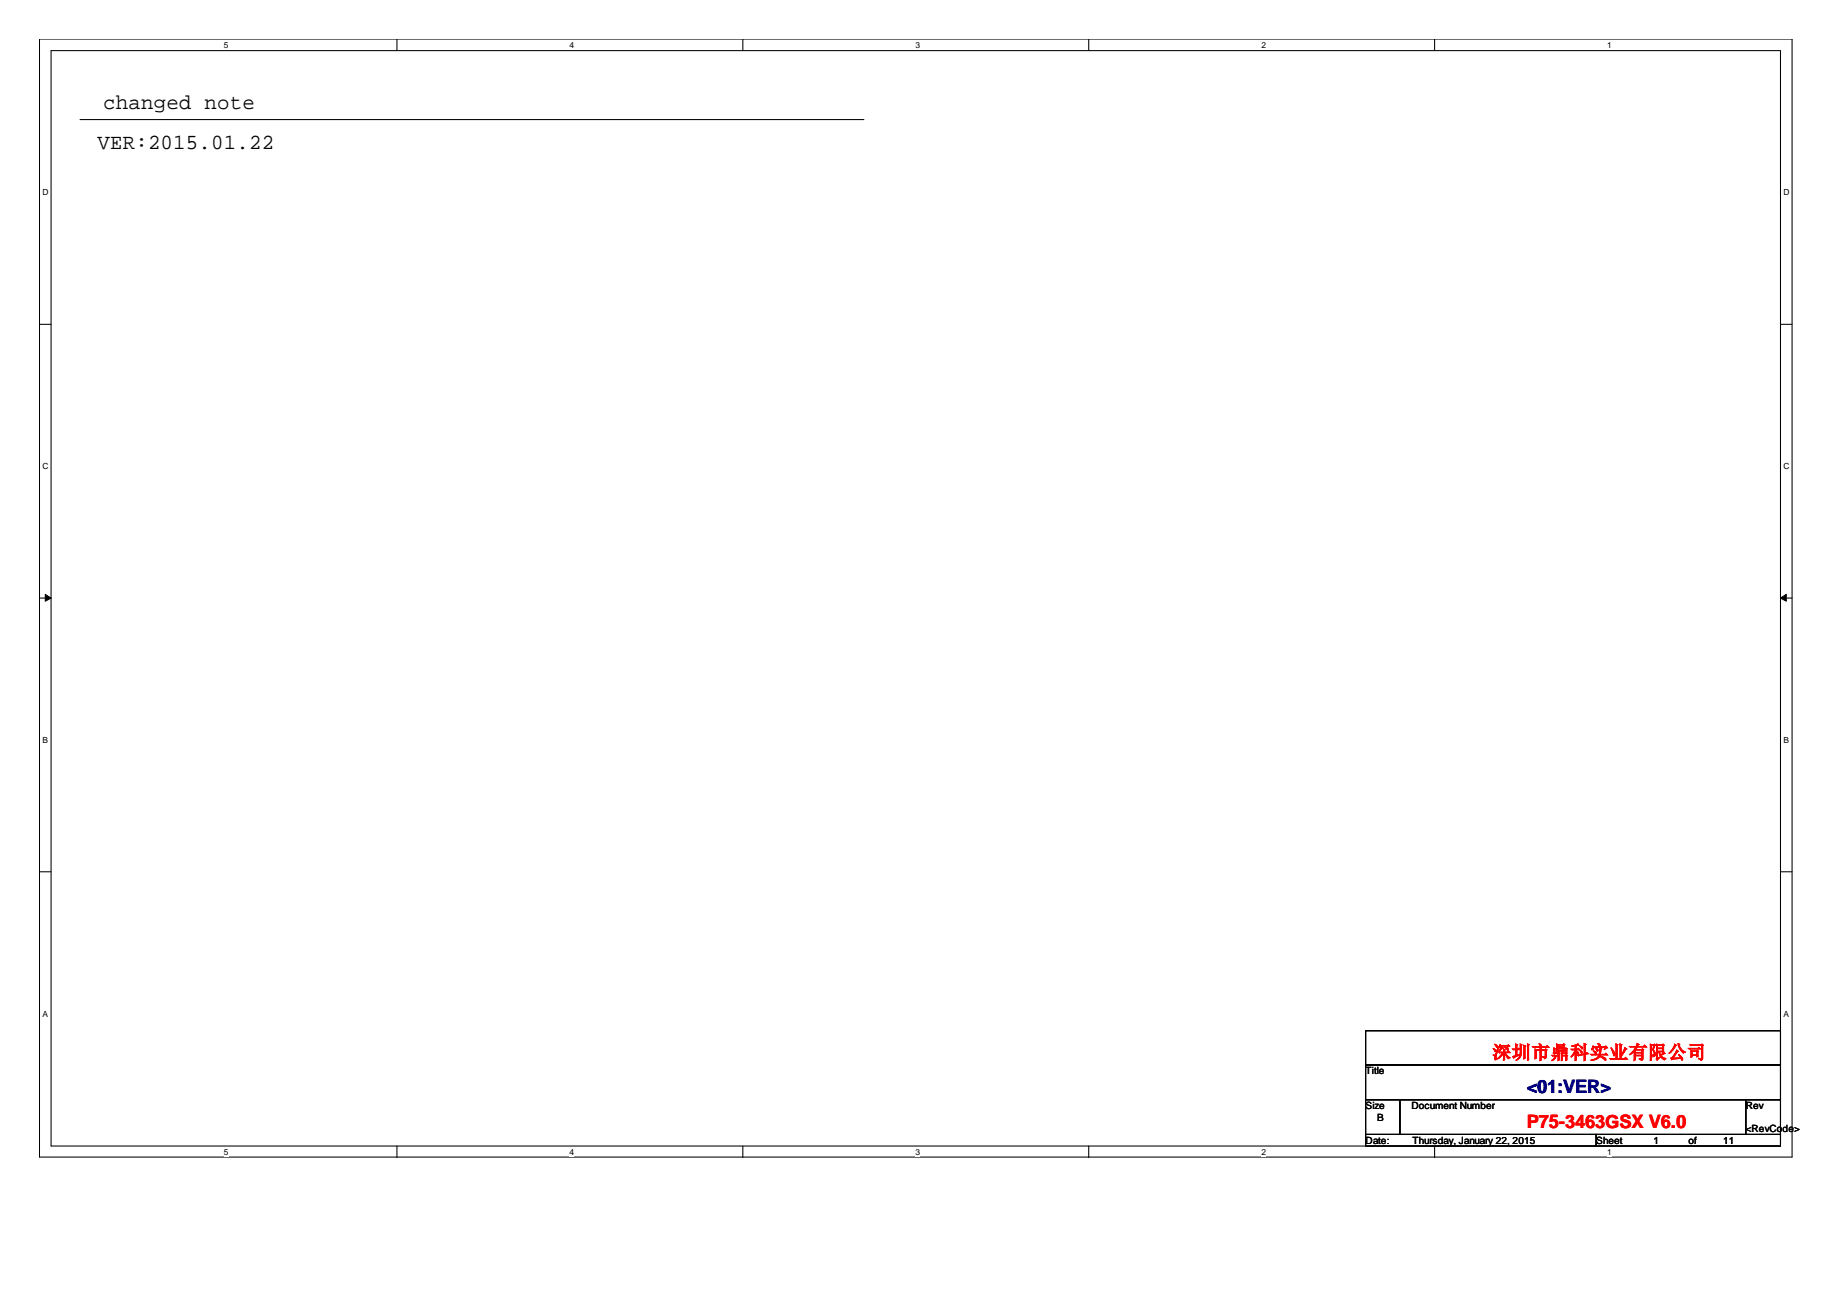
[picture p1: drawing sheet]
<svg xmlns="http://www.w3.org/2000/svg" width="297mm" height="210mm" viewBox="0 0 297 210" stroke-linecap="round" stroke-linejoin="round" font-family="sans-serif">
<defs><g id="words">
<g font-size="3.5">
<text x="16.6" y="17.5">changed note</text>
<text x="15.7" y="23.9">VER:2015.01.22</text>
</g>
<g font-size="3" fill="#f00">
<text x="240" y="170.3">深圳市鼎科实业有限公司</text>
<text x="245.5" y="181.5">P75-3463GSX V6.0</text>
</g>
<text font-size="3" fill="#000080" x="245.5" y="175.9">&lt;01:VER&gt;</text>
<g font-size="1.6">
<text x="219.6" y="172.8">Title</text>
<text x="219.6" y="178.4">Size</text>
<text x="227" y="178.4">Document Number</text>
<text x="280.8" y="178.4">Rev</text>
<text x="219.6" y="184">Date:</text>
<text x="221.5" y="180.3">B</text>
<text x="227.2" y="184">Thursday, January 22, 2015</text>
<text x="256.7" y="184">Sheet</text>
<text x="265.9" y="184">1</text>
<text x="271.5" y="184">of</text>
<text x="277.1" y="184">11</text>
<text x="280.8" y="182.1">&lt;RevCode&gt;</text>
</g>
<g font-size="1.4">
<text x="36" y="7.7">5</text>
<text x="91.6" y="7.7">4</text>
<text x="147.2" y="7.7">3</text>
<text x="202.9" y="7.7">2</text>
<text x="258.5" y="7.7">1</text>
<text x="6.9" y="31.4">D</text>
<text x="286.9" y="31.4">D</text>
<text x="6.9" y="75.5">C</text>
<text x="286.9" y="75.5">C</text>
<text x="6.9" y="119.5">B</text>
<text x="286.9" y="119.5">B</text>
<text x="6.9" y="163.5">A</text>
<text x="286.9" y="163.5">A</text>
<text x="36" y="185.8">5</text>
<text x="91.6" y="185.8">4</text>
<text x="147.2" y="185.8">3</text>
<text x="202.9" y="185.8">2</text>
<text x="258.5" y="185.8">1</text>
</g>
</g></defs>
<path d="M6.3 6.3h281.9v179.8h-281.9zM8.2 8.1h278.1v176.2h-278.1z" fill="none" stroke="#000" stroke-width=".17"/>
<g fill="#fff">
<path d="M36 6.4h.7v1.6h-.7z"/>
<path d="M36 184.5h.7v1.5h-.7z"/>
</g>
<path d="M63.8 6.3v1.8M63.8 184.3v1.9" fill="none" stroke="#000" stroke-width=".17"/>
<g fill="#fff">
<path d="M91.6 6.4h.8v1.6h-.8z"/>
<path d="M91.6 184.5h.8v1.5h-.8z"/>
</g>
<path d="M119.5 6.3v1.8M119.5 184.3v1.9" fill="none" stroke="#000" stroke-width=".17"/>
<g fill="#fff">
<path d="M147.2 6.4h.8v1.6h-.8z"/>
<path d="M147.2 184.5h.8v1.5h-.8z"/>
</g>
<path d="M175.1 6.3v1.8M175.1 184.3v1.9" fill="none" stroke="#000" stroke-width=".17"/>
<g fill="#fff">
<path d="M202.9 6.4h.7v1.6h-.7z"/>
<path d="M202.9 184.5h.7v1.5h-.7z"/>
</g>
<path d="M230.7 6.3v1.8M230.7 184.3v1.9" fill="none" stroke="#000" stroke-width=".17"/>
<g fill="#fff">
<path d="M258.5 6.4h.7v1.6h-.7z"/>
<path d="M258.5 184.5h.7v1.5h-.7z"/>
<path d="M6.9 30.2h1v1.5h-1z"/>
<path d="M286.9 30.2h1v1.5h-1z"/>
<path d="M6.9 74.2h1v1.5h-1z"/>
<path d="M286.9 74.2h1v1.5h-1z"/>
</g>
<path d="M6.3 52.2h1.9M286.3 52.2h1.9" fill="none" stroke="#000" stroke-width=".17"/>
<g fill="#fff">
<path d="M6.9 118.2h.9v1.5h-.9z"/>
<path d="M286.9 118.2h.9v1.5h-.9z"/>
</g>
<path d="M6.3 96.2h1.9M286.3 96.2h1.9" fill="none" stroke="#000" stroke-width=".17"/>
<g fill="#000" stroke="#000" stroke-width=".16">
<path d="M7.3 95.6l.9 .6-.9 .5z" fill-rule="evenodd"/>
<path d="M286.3 96.2l1-.6v1.1z" fill-rule="evenodd"/>
</g>
<g fill="#fff">
<path d="M6.9 162.2h.9v1.6h-.9z"/>
<path d="M286.9 162.2h.9v1.6h-.9z"/>
</g>
<path d="M12.9 19.2h126M6.3 140.2h1.9M286.3 140.2h1.9M219.6 165.8h66.7v5.5h-66.7zM219.6 171.3h66.7v5.6h-66.7zM219.6 176.9h5.5v5.6h-5.5zM225.1 176.9h55.7v5.6h-55.7zM280.8 176.9h5.5v5.6h-5.5zM219.6 182.5h37.1v1.8h-37.1zM256.7 182.5h29.6v1.8h-29.6z" fill="none" stroke="#000" stroke-width=".17"/>
<use href="#words"/>
</svg>
